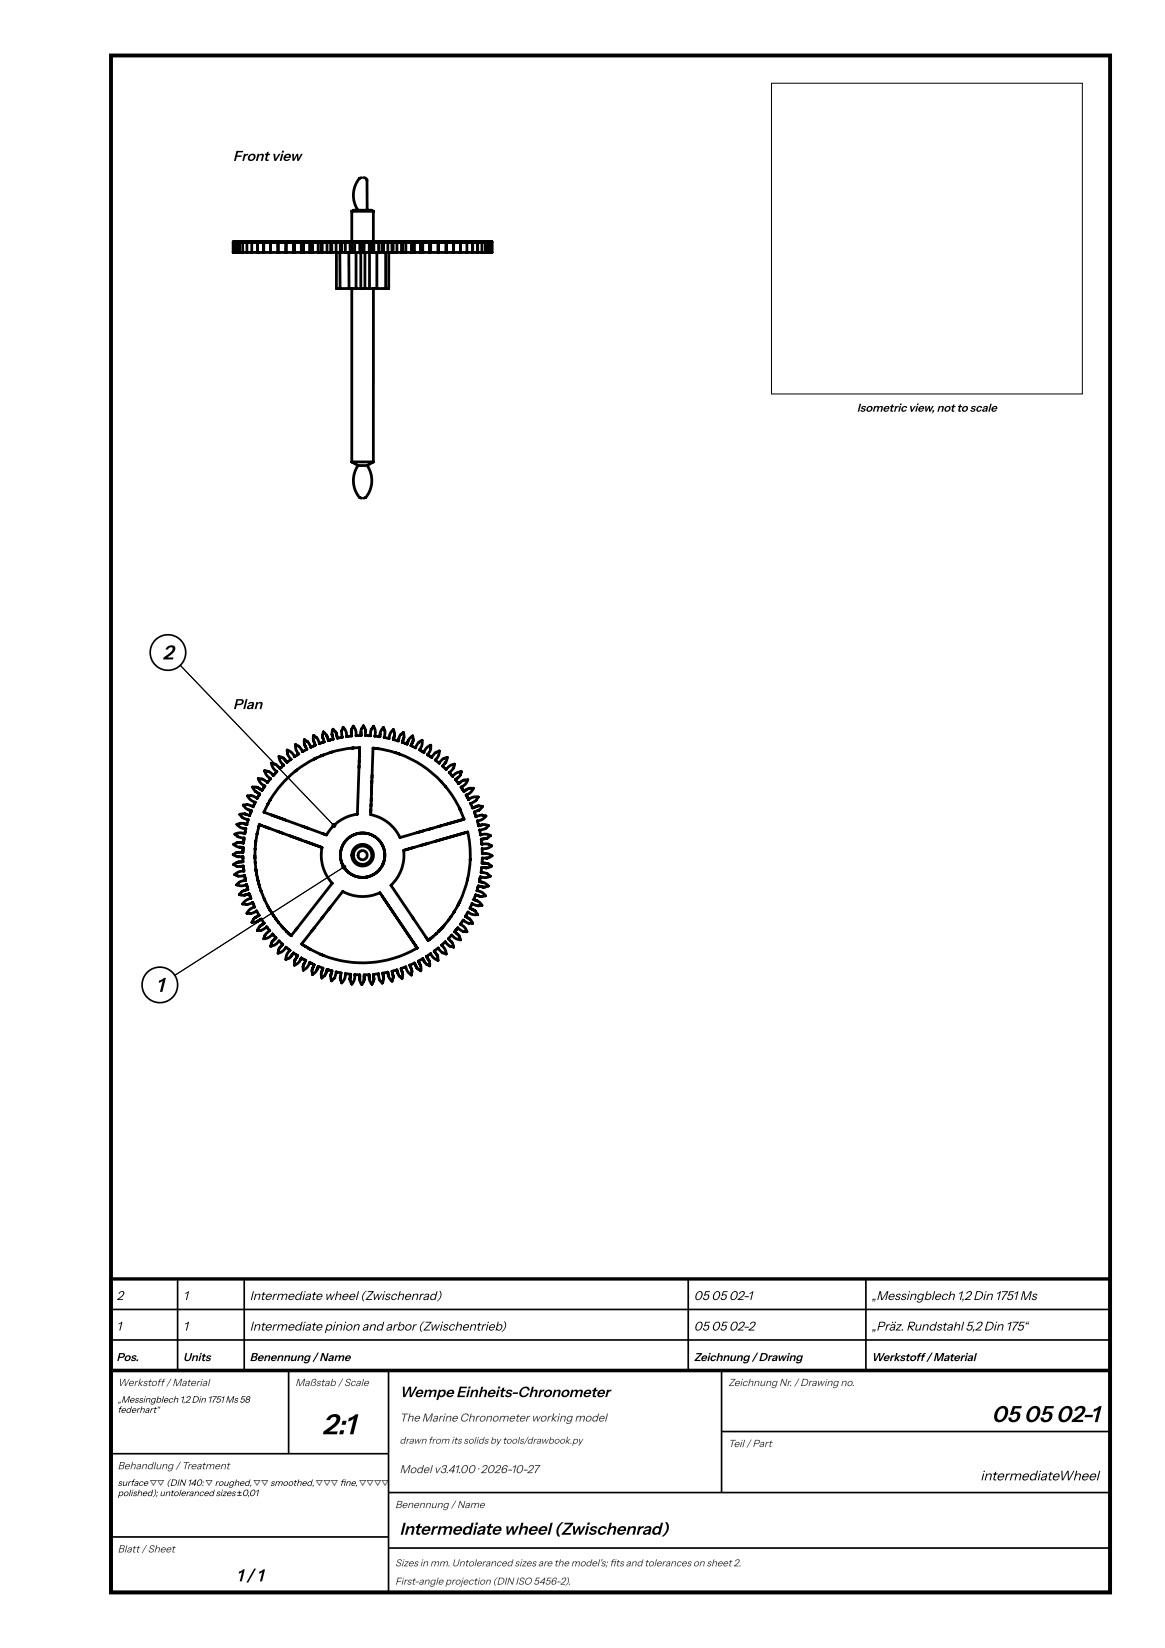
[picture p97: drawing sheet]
<svg xmlns="http://www.w3.org/2000/svg" width="210mm" height="297mm" viewBox="0 0 210 297" stroke-linecap="round" stroke-linejoin="round" font-family="sans-serif">
<defs><g id="words">
<text font-size="5.2" x="58" y="258.5">2:1</text>
<g font-size="4.1">
<text x="178.7" y="256.3">05</text>
<text x="184.5" y="256.3">05</text>
<text x="190.2" y="256.3">02-1</text>
</g>
<g font-size="3.6">
<text x="29.3" y="118.8">2</text>
<text x="28.1" y="178.8">1</text>
</g>
<g font-size="3.1">
<text x="72" y="276.6">Intermediate wheel (Zwischenrad)</text>
<text x="42.6" y="285">1 / 1</text>
</g>
<text font-size="2.7" x="72" y="251.8">Wempe Einheits-Chronometer</text>
<g font-size="2.6">
<text x="42" y="29">Front view</text>
<text x="42" y="127.8">Plan</text>
</g>
<text font-size="2.5" x="176.6" y="266.8">intermediateWheel</text>
<g font-size="2.3">
<text x="21" y="239.8">1</text>
<text x="21" y="234.3">2</text>
<text x="33" y="239.8">1</text>
<text x="33" y="234.3">1</text>
<text x="45" y="239.8">Intermediate pinion and arbor (Zwischentrieb)</text>
<text x="45" y="234.3">Intermediate wheel (Zwischenrad)</text>
<text x="125" y="239.8">05</text>
<text x="125" y="234.3">05</text>
<text x="128.2" y="239.8">05</text>
<text x="128.2" y="234.3">05</text>
<text x="131.3" y="239.8">02-2</text>
<text x="131.3" y="234.3">02-1</text>
<text x="157" y="239.8">„Präz. Rundstahl 5,2 Din 175“</text>
<text x="157" y="234.3">„Messingblech 1,2 Din 1751 Ms</text>
</g>
<g font-size="2.1">
<text x="154.4" y="74.2">Isometric view, not to scale</text>
<text x="21" y="245.3">Pos.</text>
<text x="33" y="245.3">Units</text>
<text x="45" y="245.3">Benennung / Name</text>
<text x="125" y="245.3">Zeichnung / Drawing</text>
<text x="157" y="245.3">Werkstoff / Material</text>
</g>
<g font-size="2.1" fill="#333">
<text x="72" y="256.2">The Marine Chronometer working model</text>
<text x="72" y="265.5">Model v3.41.00 · 2026-10-27</text>
</g>
<g font-size="1.9" fill="#333">
<text x="21.2" y="249.8">Werkstoff / Material</text>
<text x="53.2" y="249.8">Maßstab / Scale</text>
<text x="131.2" y="249.8">Zeichnung Nr. / Drawing no.</text>
<text x="131.2" y="260.8">Teil / Part</text>
<text x="21.2" y="264.8">Behandlung / Treatment</text>
<text x="71.2" y="271.8">Benennung / Name</text>
<text x="21.2" y="279.8">Blatt / Sheet</text>
</g>
<g font-size="1.8" fill="#333">
<text x="72" y="260.2">drawn from its solids by tools/drawbook.py</text>
<text x="71.2" y="282.3">Sizes in mm. Untoleranced sizes are the model's; fts and tolerances on sheet 2.</text>
<text x="71.2" y="285.6">First-angle projection (DIN ISO 5456-2).</text>
<text x="109.8" y="282.3">i</text>
</g>
<g font-size="1.6">
<text x="21.2" y="252.8">„Messingblech 1,2 Din 1751 Ms 58</text>
<text x="21.2" y="254.6">federhart“</text>
<text x="21.2" y="267.8">surface ▽▽ (DIN 140: ▽ roughed, ▽▽ smoothed, ▽▽▽ fne, ▽▽▽▽</text>
<text x="21.2" y="269.6">polished); untoleranced sizes ±0,01</text>
<text x="61.2" y="267.8">i</text>
</g>
</g></defs>
<g fill="none" stroke="#000" stroke-width=".5">
<path d="M63.4 38.1l.3-.2h3.3l.3 .2M63.4 38.1v7.4v-1.9M63.4 38.1h3.9M65.1 32l-.3 .1a4.8 4.8 0 0 0-.3 5.8M65.5 32l.4 .1 .2 .4v5.4M67.3 38.1v5.5M42.1 43.6v1.9M42.3 43.6v1.9M42.6 45.5h-.6v-1.9h46.7v1.9h-1.8M42.6 43.6v1.9h12M43.1 43.6v1.9M43.7 43.6v1.9"/>
<path d="M44.5 43.6v1.9M45.4 43.6v1.9M46.4 43.6v1.9M47.5 43.6v1.9M48.8 43.6v1.9M50.1 43.6v1.9M51.5 43.6v1.9M52.9 43.6v1.9M53 43.6v1.9M53.1 43.6l-.1 1.9M54.3 43.6v1.9M54.6 43.6v1.9"/>
<path d="M54.6 45.5h1.6M55.8 43.6v1.9M56.3 43.6v1.9h1.5M56.3 43.6v1.9M57.3 43.6v1.9M57.9 43.6v1.9h19.5M58 43.6v1.9M58.9 43.6v1.9M59.6 43.6v1.9M59.7 43.6v1.9M59.8 43.6v1.9M60.6 43.6v1.9"/>
<path d="M60.6 45.5v6.5h.5M61.2 45.5l.1 6.5h1.5M61.3 43.6v1.9M61.5 43.6v1.9M61.6 43.6v1.9M62.2 43.6v1.9M62.8 45.5l.1 6.5h7.1v-6.5M63 43.6l.1 1.9M63.4 52v31.3M63.9 43.6v1.9M64.1 45.5v6.5M64.8 43.6v1.9"/>
<path d="M65 45.5v6.5M65.2 43.6v1.9M65.6 43.6v1.9M65.8 45.5l-.1 6.5M66.5 43.6v1.9M66.6 45.5v6.5M67 43.6v1.9M67.3 52v31.3M67.4 43.6l-.1 1.9M67.9 45.5v6.5M68.2 43.6v1.9M68.8 43.6v1.9"/>
<path d="M68.9 43.6v1.9M69.1 43.6v1.9M69.5 45.5v6.5M69.9 43.6v1.9M70.6 43.6v1.9M70.7 43.6v1.9M70.8 43.6v1.9M71.5 43.6v1.9M72.4 43.6v1.9M72.5 43.6v1.9M73.1 43.6v1.9M74.1 43.6v1.9"/>
<path d="M74.2 43.6v1.9M74.7 43.6v1.9M75.8 43.6v1.9v-1.9M76.2 43.6v1.9M77.4 43.6v1.9M77.6 43.6v1.9M78.9 43.6v1.9M80.4 43.6v1.9v-1.9M81.7 43.6v1.9v-1.9M83 43.6v1.9v-1.9M84.1 43.6v1.9M85.1 43.6v1.9"/>
<path d="M85.2 43.6v1.9M86.1 43.6v1.9h-8.6M86.8 43.6v1.9h-.7M87.5 43.6v1.9M88 43.6v1.9M88.3 43.6v1.9M88.6 43.6v1.9M63.4 83.3h3.9M63.4 83.3l1.1 .6M64.5 83.9a4.8 4.8 0 0 0 .3 5.8l.3 .1M64.5 83.9h1.6M66.1 83.9a4.8 4.8 0 0 1-.2 5.8l-.4 .1"/>
<path d="M67.3 83.3l-1.2 .6M49.1 139.6l.2 .1M49.3 139.7l-.2-.2a1.97 1.97 0 0 0-1.4-.6l.3 .8 .8 .6-.6 .7-.2-.2a1.97 1.97 0 0 0-1.5-.5l.5 .8 .7 .6M49.5 139.5l-.2 .2M49.6 139.4l-.1 .1M51 137.7l.1 .2M51.1 137.9l-.7 .6-.1-.2a1.97 1.97 0 0 0-1.4-.7l.3 .8 .7 .7-.4 .4M52.4 136.8l-.7 .6-.6-.7-.8-.4 .2 .9 .6 .7M52.4 136.8l-.1 .1M53.4 138.9a19.3 19.3 0 0 0-4.7 5.3M53.5 138.8l-.1 .1M53.6 136l-.5 .4-.6-.8-.8-.4a2.02 2.02 0 0 0 .7 1.6"/>
<path d="M53.7 136h-.1M56.5 134.4l-.5 .3-.1-.3a1.97 1.97 0 0 0-1.1-1.1 2.05 2.05 0 0 0 .5 1.7l-.8 .5-.1-.3a1.97 1.97 0 0 0-1.2-1l.1 .9 .5 .8-.2 .1M56.7 134.4h-.2M56.9 136.7l-2 1-1.5 1.2M57 136.6l-.1 .1M58.1 136.1l-1.2 .6M58.2 136.1h-.1M58.9 132.6l-.6-.7-.2 1 .3 .8-.9 .3v-.3a1.96 1.96 0 0 0-1-1.2 2.06 2.06 0 0 0 .3 1.8l-.3 .1M58.9 132.6l.1 .2M58.9 132.6l.2 .9 .6-.2M59.7 135.6a19.4 19.4 0 0 1 5.1-.9l-.4 12a7.4 7.4 0 0 0-5.6 3.8l-11.3-4.1 .8-1.5M59.7 135.6h-.2"/>
<path d="M59.7 135.6l-1.6 .5M59.8 135.5l-.1 .1M59.9 133.3h-.2M62.4 132.8l-.1-1-.5-.7a2.01 2.01 0 0 0-.1 1.8l-.9 .1-.2-.8-.6-.8a2.06 2.06 0 0 0 0 1.8l-.3 .1M62.6 132.7l-.2 .1M63.3 132v.4M65.1 131.9v.7M65.1 132.6l-.1-.3a1.96 1.96 0 0 1 .5-1.5 2.05 2.05 0 0 1 .3 1.8h.6M65.1 132.6h-1v-.9l-.5-.8a2.02 2.02 0 0 0-.2 1.7l-1 .2M66.3 132.6h.1M66.4 132.6h.4l-.1-.3a1.97 1.97 0 0 1 .6-1.4l.3 .9-.1 .9 .9 .1M68 134.9l3.2 .7"/>
<path d="M68 134.9l-.8-.1-.4 12a7.4 7.4 0 0 1 5.3 4.1l11.5-3.3-.7-1.7M68 134.9h.2M68.4 132.8l.2-.9 .5-.8a2.02 2.02 0 0 1 .1 1.8l.9 .2 .2-.9 .6-.7a2.02 2.02 0 0 1-.1 1.8M68.5 132.3l-.1 .5M70.8 133.3l.9 .2M71 132.6l-.2 .7M71.1 135.6h.1M71.2 135.6a19.4 19.4 0 0 1 8.3 5.3M71.2 135.6l.2 .1M71.7 133.5l.1-.3a1.97 1.97 0 0 1 .9-1.2 2.06 2.06 0 0 1-.2 1.8l.5 .2M71.9 133.1l-.2 .4M72.9 133.9l.1 .1"/>
<path d="M73 134l.3 .1M73.3 134.1l.4-.9 .7-.6v1l-.4 .8 .9 .4 .1-.3a1.97 1.97 0 0 1 1-1.1v.9l-.4 .8 .5 .3M73.6 133.5l-.3 .6M76 135.4h.1M76.1 135.4l.3 .2 .4-.8 .8-.5a2.02 2.02 0 0 1-.6 1.7l.3 .2M77.3 136.2l.5 .3 .1-.2a1.96 1.96 0 0 1 1.3-1l-.2 .9-.6 .8 .7 .6 .2-.3a1.97 1.97 0 0 1 1.3-.8 2.05 2.05 0 0 1-.9 1.6l.7 .6 .6-.7 .9-.3a2.02 2.02 0 0 1-1 1.5l.7 .7 .7-.6 .8-.2a2.03 2.03 0 0 1-1 1.4M77.3 136.2l.1 .1M43.1 152.7h.5M43.2 151.9h.7M43.8 156.1l.1 .6M43.8 156.1h-.4M43.9 149.3l.4 .1"/>
<path d="M43.9 151.9h-.3a1.96 1.96 0 0 0-1.5 .3l.8 .4 .9 .1v.9h-.9l-.9 .4a2.06 2.06 0 0 0 1.8 .4v.9a2.05 2.05 0 0 0-1.7 .5 2.02 2.02 0 0 0 1.7 .3M43.9 151.6v.2M43.9 151.6v.3M43.9 156.7l.1 .3-1 .1-.7 .5a2.01 2.01 0 0 0 1.8 .2l.1 .6M43.9 156.7v.2M44.1 148.5l.4 .1M44.2 158.2v.2M44.2 158.4v.3h-.3a1.97 1.97 0 0 0-1.3 .8l.9 .1 .9-.2 .3 .9-.3 .1a1.97 1.97 0 0 0-1.3 .8 2.05 2.05 0 0 0 1.8-.2l.1 .3M44.3 149.4l-.2 .9-.9-.2-.9 .2a2.01 2.01 0 0 0 1.7 .7l-.1 .6M44.5 148.6l-.3-.1a1.97 1.97 0 0 0-1.5 .1l.7 .5 .9 .3M44.9 146l.4 .1M45.3 146.1l-.3 .9a2.06 2.06 0 0 0-1.8-.2 2.02 2.02 0 0 0 1.5 .9l-.2 .9"/>
<path d="M45.9 144.9l-.3 .5-.3-.1a1.97 1.97 0 0 0-1.5-.2l.6 .7 .9 .3M45.9 144.9l-.1 .1M45.9 144.7v.2M45.9 154.2v.1M45.9 154.3v.3M45.9 154.6l.1 .8M45.9 154.6v.1M46 153l-.1 1.3M46 153v.1M46 155.4v.2M46 155.4l.1 1.4M46 152.1v.9"/>
<path d="M46 152.1v.2M46.1 156.7v.1M46.1 151.6l-.1 .5M46.1 151.6v.1M46.1 156.8l.1 .5M46.2 157.2v.1M46.2 157.3v.3M46.2 157.6l.1 .5M46.2 157.6l.1 .1M46.3 150.2l-.2 1.4M46.3 150.2v.2M46.3 158.1l.2 .6"/>
<path d="M46.3 158.1l.1 .2M46.4 158.5l.1 .2M46.5 158.7v.1M46.5 158.7l.2 .8M46.6 159.3l.1 .2M46.6 148.9l-.3 1.3M46.6 148.9v.1M46.7 159.5l.1 .2M46.7 148.6l11.3 4.1a7.4 7.4 0 0 0 1.9 6.5l-7.4 9.4M46.7 148.6l-.1 .3M46.7 148.6l.5 .2M46.8 159.7l.2 .8"/>
<path d="M46.8 159.7v.2M47.5 141.5l.2 .2M47.5 141.9l-.3 .5-.7-.4-1-.2a2.05 2.05 0 0 0 1.3 1.3l-.5 .8-.2-.2a1.96 1.96 0 0 0-1.5-.3l.6 .8 .8 .4-.1 .3M47.5 141.9v.1M47.6 149l1 .3M47.7 141.7l-.2 .2M48.3 144.8v.1M48.7 144.2l-.1 .1M48.7 144.2l-.4 .7M62.9 157.3l.1 .1M66.9 143.9v.5M67 141.7l-.1 .5"/>
<path d="M69 155.8a4 4 0 0 1-6.1 1.5M69 155.8a4 4 0 0 0-1.7-5.2 4 4 0 0 0-5.3 1.3 4 4 0 0 0 .9 5.4M69 155.8l-.1 .1M77.2 152l-1.4 .4M79.5 140.9l.7 .8M79.5 140.9l.1 .1M79.6 148.8l-.7 .2M80.2 141.7l1.7 2.3 1 1.9M80.2 141.7l.1 .1M82.1 140.5l.5 .7M82.6 140.1l-.5 .4M82.6 141.2l.2-.2a1.97 1.97 0 0 1 1.5-.5l-.5 .8-.7 .6 .5 .7"/>
<path d="M82.8 145.7l.1 .2M82.9 145.9v.1M83 141l-.4 .2M83.6 142.6l.2-.2a1.97 1.97 0 0 1 1.5-.3l-.5 .7-.8 .5 .4 .8 .8-.4 1-.1a2.02 2.02 0 0 1-1.4 1.2l.4 .8 .8-.3h.9l-.6 .7M84.1 142.3l-.5 .3M84.3 158.4l-.8 2.4-.7 1.7M84.3 158.4l-.1 .1M84.7 154.9l-.4 3.5M84.7 154.9l-.1-2.9-.3-2.1-11.6 3.4a7.4 7.4 0 0 1-2.3 6.3l6.7 9.9 .5-.3M84.7 154.9v.1M85.6 146.8l.1 .1M85.7 146.9l.1 .3 .2-.1a1.97 1.97 0 0 1 1.6 0l-.7 .6-.9 .2 .2 .9"/>
<path d="M86.1 159.9l-.2 .6 .9 .3 .7 .6-1 .2-.8-.3-.3 .8M86.1 159.9v.2M86.1 159.8v.1M86.2 148.8l.9-.2 .9 .2a2.02 2.02 0 0 1-1.6 .8l.2 .9 .9-.2 .9 .3-.8 .5-.9 .2 .1 .9 .3-.1a1.97 1.97 0 0 1 1.5 .3l-.8 .5h-.9v1M86.3 146l-.9 .3 .3 .6M86.3 146l-.2 .1M86.4 158.9l.9 .2 .7 .6-1 .2-.8-.2-.1 .2M86.4 158.9l.6 .2M86.5 158.3v.2M86.5 158.3l-.1 .6M86.9 155.6l.3-.1a1.97 1.97 0 0 1 1.4 .6l-.9 .3M86.9 155.6h.6"/>
<path d="M86.9 148.7l-.7 .1M86.9 153.9l.9-.1 .9 .4-.9 .5-.9-.1v1M87 156.3l.7 .1M87.3 153.9h-.4M87.7 156.4l-.9-.1-.1 .9h.3a1.96 1.96 0 0 1 1.3 .7l-.8 .3-1-.2v.3M44.5 160.4l-.5 .1M45 161.3l.2 .6-.8 .4-.7 .6a2.02 2.02 0 0 0 1.8-.3l.1 .3M45 161.3l.1 .2M45.6 162.8v.1M45.6 162.9l.3 .6-.8 .4-.6 .7a2.02 2.02 0 0 0 1.7-.4l.5 .8-.8 .4-.5 .8a2.06 2.06 0 0 0 1.7-.6l.5 .8a2.05 2.05 0 0 0-1.2 1.3 2.02 2.02 0 0 0 1.6-.7l.6 .8-.3 .1a1.98 1.98 0 0 0-.8 1.3l.9-.3 .7-.6 .6 .7-.6 .6-.3 .9 .8-.3 .7-.6 .6 .6-.5 .7-.3 .9 .8-.4 .6-.7 .7 .6M47 160.5l.6 1.6M47 160.5l.1 .2"/>
<path d="M47.6 161.9v.2M47.6 162.1l1 1.9M48.6 163.9v.1M48.6 164l.3 .5M48.9 164.5l.1 .1M48.9 164.5l.8 1.1M49.6 165.5l.1 .1M49.7 165.6l.5 .7M50.1 166.2l.1 .1M50.2 166.3l.9 1M51.1 167.3l.1 .1M51.1 167.3l.6 .6"/>
<path d="M51.6 167.8l.1 .1M51.7 167.9l.4 .4M51.7 167.9l.1 .1M52 168.2l.1 .1M52.1 168.3l.4 .3M52.1 171.2l.1 .1M52.2 171.3l-.5 .7-.2 .9 .9-.4 .5-.8 .5 .4M52.4 168.6h.1M53.4 172.1l.2 .2-.4 .7-.2 1 .8-.5 .5-.8M53.4 172.1l.1 .1M53.5 167.3l-.3 .4M54.3 172.7l.5 .3"/>
<path d="M54.3 172.7l-.2 .3M54.5 170.2l.1 .1M54.6 170.3l-.2-.2 7.3-9.4a7.4 7.4 0 0 0 6.7 .2l6.8 10-.3 .1M54.6 170.3l.1 .1M54.6 170.3l.4 .3M54.7 172.9l.1 .1M54.8 173.7l-.1 .2M54.8 173l.3 .1-.4 .8M54.9 170.5l.1 .1M55 170.6l2.7 1.4a19.4 19.4 0 0 0 17.2-1M56.1 173.6l-.3-.1-.4 .8-.8 .6 .1-1M56.1 173.6l.5 .3-.3 .8v.9l.7-.6 .3-.8 .9 .3a2.05 2.05 0 0 0-.2 1.8 2.02 2.02 0 0 0 .9-1.6l.9 .3a2.06 2.06 0 0 0-.1 1.8 2.01 2.01 0 0 0 .9-1.6l.9 .1-.2 .9"/>
<path d="M56.1 173.6l.1 .1M56.6 167.2l-.4 .6M57.2 174.4l-.1 .4M58.9 174.9l-.2 .5M59.5 163.6l-.3 .3M61.3 176.2l.3 1 .5-.8 .1-.9 .9 .1-.1 .9 .4 .9 .4-.8 .1-.9h.9a2.05 2.05 0 0 0 .4 1.8l.4-.9M61.3 176v.2M65.6 175.9v.7M66.5 175.9l.1 .4M69.9 175.2l-.9 .2a2.06 2.06 0 0 1-.1 1.8 2.01 2.01 0 0 1-.7-1.7l-.9 .1 .1 .9-.4 .9-.4-.8-.1-.9h-.9v.9M69.9 175.2l.1 .7M71.6 175l.1 .4"/>
<path d="M74.3 165.2l.2 .4M75 170.9l-.1 .1M76.2 172.8l-.8 .4a2.05 2.05 0 0 1 .4 1.8l-.7-.6-.4-.8-.9 .4 .4 .8-.1 .9-.7-.6-.3-.9-.9 .4a2.06 2.06 0 0 1 .2 1.8 2.03 2.03 0 0 1-.9-1.6l-.9 .2 .2 .9-.2 .9-.5-.7-.2-.9M76.2 172.8l.3 .5M77.7 169.1l-.1 .1M78.6 168.3l-1 .9M78.6 168.3l-.1 .1M79.4 167.5l-.8 .8M79.5 167.4l-.1 .1M80.8 165.8l-1.4 1.7M80.9 165.7l-.1 .1M81.2 169.7l.2 .1"/>
<path d="M81.3 165.1l-.5 .7M81.3 165.1l-.1 .2M81.4 169.8l.3 .9a2.02 2.02 0 0 1-1.5-1l-.7 .7 .6 .7 .3 .8a2.03 2.03 0 0 1-1.4-1l-.8 .5 .6 .7 .1 1-.8-.5-.5-.7-.8 .5a2.06 2.06 0 0 1 .6 1.7 2.02 2.02 0 0 1-1.2-1.3M82.8 162.5l-1.5 2.6M82.9 162.4l-.1 .1M85.4 162.1l.8 .4 .6 .7a2.02 2.02 0 0 1-1.7-.4l-.4 .9 .8 .4 .6 .7h-1l-.8-.4-.4 .8a2.05 2.05 0 0 1 1.3 1.2 2.02 2.02 0 0 1-1.7-.6l-.6 .8 .8 .5 .4 .8a2.01 2.01 0 0 1-1.6-.7l-.6 .7 .7 .6 .4 .9-.9-.3-.7-.6-.6 .7 .6 .6M85.4 162.1l.6 .3"/>
<circle cx="65.3" cy="154.1" r="1.95"/>
<circle cx="65.3" cy="154.1" r="1.65"/>
<circle cx="65.3" cy="154.1" r=".83"/>
<circle cx="65.3" cy="154.1" r="4"/>
</g>
<g fill="#000">
<path d="M32.5 119.9l27.7 28.9z"/>
<circle cx="60.2" cy="148.8" r=".45"/>
</g>
<path d="M32.5 119.9l27.7 28.9" fill="none" stroke="#000" stroke-width=".18"/>
<circle cx="30.3" cy="117.6" r="3.2" fill="#fff"/>
<circle cx="30.3" cy="117.6" r="3.2" fill="none" stroke="#000" stroke-width=".3"/>
<g fill="#000">
<path d="M31.5 175.8l30.4-19.5z"/>
<circle cx="61.9" cy="156.3" r=".45"/>
</g>
<path d="M61.9 156.3l-30.4 19.5" fill="none" stroke="#000" stroke-width=".18"/>
<circle cx="28.8" cy="177.5" r="3.2" fill="#fff"/>
<g fill="none" stroke="#000" stroke-width=".3">
<path d="M20 236h180M32 230.5v16.5M44 230.5v16.5M124 230.5v16.5M156 230.5v16.5M20 241.5h180M20 247h180M52 247v15M70 247v40M130 247v22M130 258h70M20 262h50"/>
<path d="M20 277h50M70 269h130M70 279h130"/>
<circle cx="28.8" cy="177.5" r="3.2"/>
</g>
<path d="M20 230.5h180v16.5h-180zM20 247h180v40h-180z" fill="none" stroke="#000" stroke-width=".6"/>
<path d="M139 15h56v56h-56z" fill="none" stroke="#000" stroke-width=".18"/>
<path d="M20 10h180v277h-180z" fill="none" stroke="#000" stroke-width=".7" stroke-linecap="butt"/>
<use href="#words"/>
</svg>
